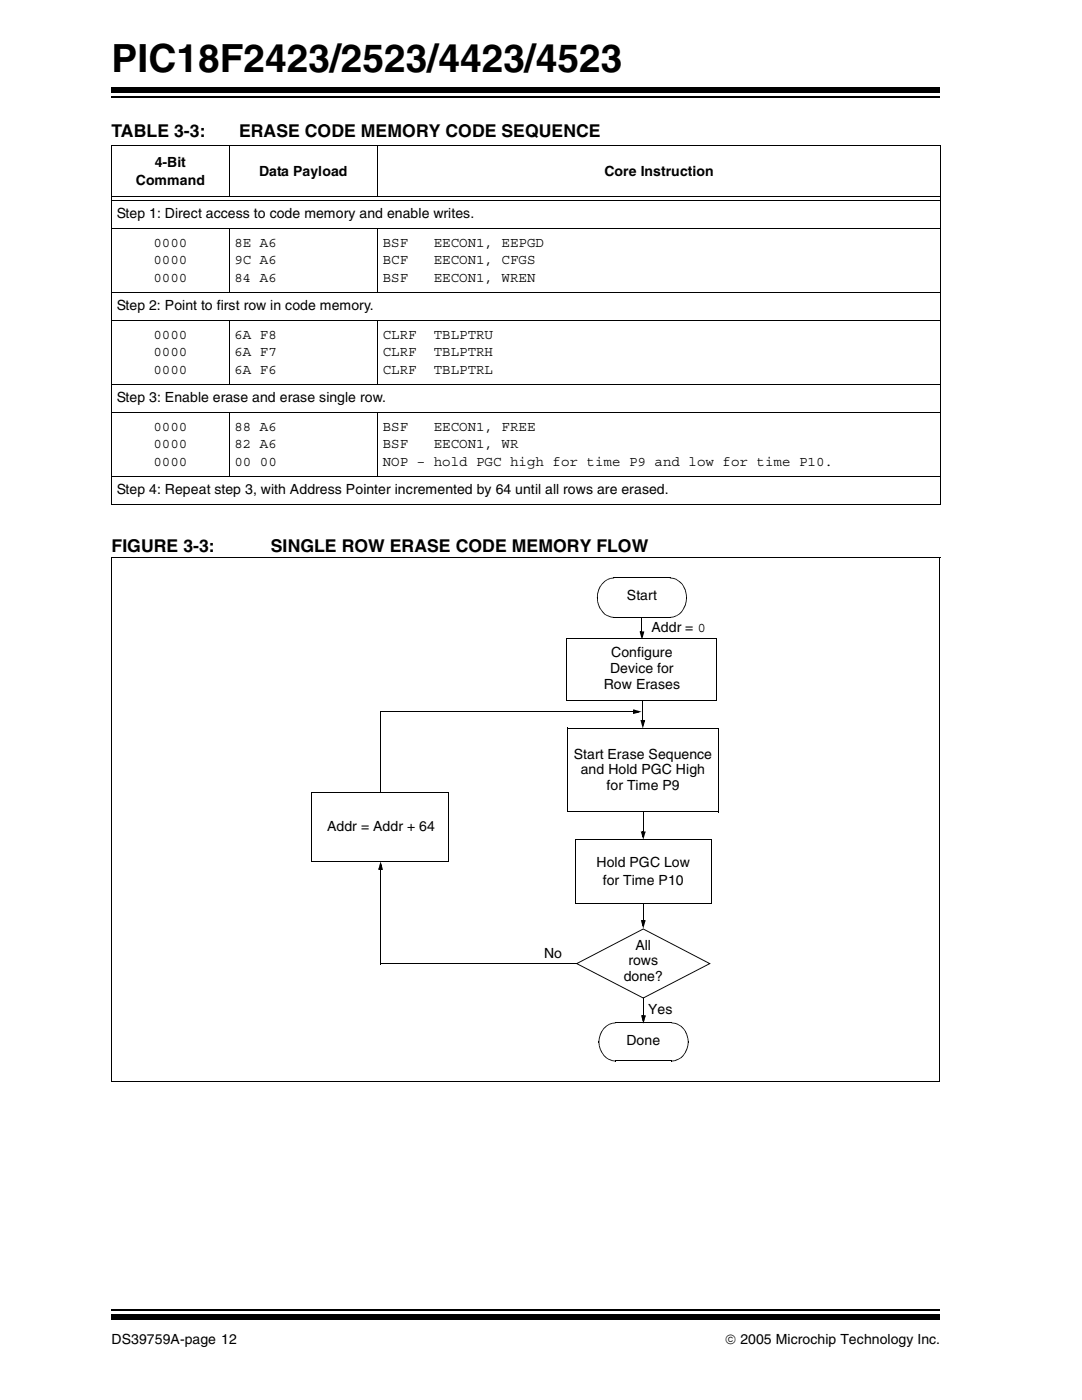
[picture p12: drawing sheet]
<svg xmlns="http://www.w3.org/2000/svg" width="216mm" height="279mm" viewBox="0 0 216 279" stroke-linecap="round" stroke-linejoin="round" font-family="sans-serif">
<defs><g id="words">
<text font-size="7.7" x="22.2" y="14.4">PIC18F2423/2523/4423/4523</text>
<g font-size="3.5">
<text x="22.2" y="27.4">TABLE 3-3:</text>
<text x="47.6" y="27.4">ERASE CODE MEMORY CODE SEQUENCE</text>
<text x="22.2" y="110">FIGURE 3-3:</text>
<text x="54" y="110">SINGLE ROW ERASE CODE MEMORY FLOW</text>
</g>
<g font-size="2.8">
<text x="30.8" y="33.3">4-Bit</text>
<text x="51.6" y="35.1">Data Payload</text>
<text x="120.4" y="35.1">Core Instruction</text>
<text x="27.1" y="36.8">Command</text>
<text x="23.3" y="43.5">Step 1: Direct access to code memory and enable writes.</text>
<text x="30.6" y="49.1">0000</text>
<text x="30.6" y="52.7">0000</text>
<text x="46.7" y="49.1">8E A6</text>
<text x="46.7" y="52.7">9C A6</text>
<text x="76.2" y="49.1">BSF</text>
<text x="76.2" y="52.7">BCF</text>
<text x="86.4" y="49.1">EECON1, EEPGD</text>
<text x="86.4" y="52.7">EECON1, CFGS</text>
<text x="30.6" y="56.2">0000</text>
<text x="46.7" y="56.2">84 A6</text>
<text x="76.2" y="56.2">BSF</text>
<text x="86.4" y="56.2">EECON1, WREN</text>
<text x="23.3" y="61.8">Step 2: Point to first row in code memory.</text>
<text x="30.6" y="67.5">0000</text>
<text x="30.6" y="71">0000</text>
<text x="46.7" y="67.5">6A F8</text>
<text x="46.7" y="71">6A F7</text>
<text x="76.2" y="67.5">CLRF</text>
<text x="76.2" y="71">CLRF</text>
<text x="86.4" y="67.5">TBLPTRU</text>
<text x="86.4" y="71">TBLPTRH</text>
<text x="30.6" y="74.5">0000</text>
<text x="46.7" y="74.5">6A F6</text>
<text x="76.2" y="74.5">CLRF</text>
<text x="86.4" y="74.5">TBLPTRL</text>
<text x="23.3" y="80.2">Step 3: Enable erase and erase single row.</text>
<text x="30.6" y="85.9">0000</text>
<text x="30.6" y="89.4">0000</text>
<text x="46.7" y="85.9">88 A6</text>
<text x="46.7" y="89.4">82 A6</text>
<text x="76.2" y="85.9">BSF</text>
<text x="76.2" y="89.4">BSF</text>
<text x="86.4" y="85.9">EECON1, FREE</text>
<text x="86.4" y="89.4">EECON1, WR</text>
<text x="30.6" y="92.9">0000</text>
<text x="46.7" y="92.9">00 00</text>
<text x="76.2" y="92.9">NOP – hold PGC high for time P9 and low for time P10.</text>
<text x="23.3" y="98.6">Step 4: Repeat step 3, with Address Pointer incremented by 64 until all rows are erased.</text>
<text x="124.9" y="119.6">Start</text>
<text x="129.8" y="126">Addr = 0</text>
<text x="121.8" y="131">Configure</text>
<text x="120.3" y="137.4">Row Erases</text>
<text x="121.5" y="134.2">Device for</text>
<text x="114.3" y="151.2">Start Erase Sequence</text>
<text x="115.7" y="154.3">and Hold PGC High</text>
<text x="120.8" y="157.5">for Time P9</text>
<text x="65.2" y="165.6">Addr = Addr + 64</text>
<text x="118.8" y="172.8">Hold PGC Low</text>
<text x="120.1" y="176.4">for Time P10</text>
<text x="108.4" y="191">No</text>
<text x="126.6" y="189.3">All</text>
<text x="124.2" y="195.6">done?</text>
<text x="125.2" y="192.3">rows</text>
<text x="129.1" y="202.1">Yes</text>
<text x="124.8" y="208.3">Done</text>
<text x="22.2" y="267.8">DS39759A-page 12</text>
<text x="144.5" y="267.8">© 2005 Microchip Technology Inc.</text>
</g>
</g></defs>
<path d="M22.2 19.3h165.1" fill="none" stroke="#000" stroke-width=".34"/>
<path d="M22.2 17.4h165.1v1h-165.1z" fill="#000"/>
<path d="M22.2 260h165.1v5.9h-165.1z" fill="#fff"/>
<path d="M22.2 261h165.1" fill="none" stroke="#000" stroke-width=".34"/>
<g fill="#000">
<path d="M118.9 119.2l.2 .1zM120.4 115.8l.6-.4 .1 .2-.6 .4-.9 1-.5 1.4v.8h-.2l.1-.8 .5-1.5zM118.9 119h.2zM118.9 119h.2v.8h-.1zM121 115.4l.7-.2v.2l-.6 .2zM121.7 115.2l.6-.1v.2l-.6 .1zM122.3 115.1l.1 .2zM133.3 115.1l.1 .2zM133.4 115.1a3.6 3.6 0 0 1 3.2 2.5h-.2l-.6-1.2-.5-.4-.6-.4-1.3-.3zM136.4 117.6h.2l.2 .8h-.2zM136.7 119.2l.2 .1zM136.7 119h.2z"/>
<path d="M136.6 118.4h.2l.1 .8h-.2zM136.7 119h.2a4.2 4.2 0 0 1-2.1 3.8l-.1-.1 .6-.4 .8-1.1 .3-.6zM119 119.8h.1l.2 .8-.1 .1zM122.3 123l.1 .1zM119.2 120.7l.1-.1 .3 .6 .9 1.1 1.2 .6 .6 .1v.1a3.4 3.4 0 0 1-3.1-2.4zM127.6 125.9h.3v.3h-.3zM127.8 123.1h.2zM127.4 125.9l.4 .1 .3 .9-.4 .1 .3-1 .3 .1-.4 .1v-.3h.5l-.5 1.7zM133.3 123l.1 .1zM133.4 123l.7-.1v.2h-.7zM134.1 122.9l.6-.3 .1 .2-.6 .3zM75.7 141.8l.1 .1z"/>
<path d="M126.1 141.4l1.7 .5-1.7 .4 .1-.4 .9-.2 .1 .3-1-.2 .1-.4 .1 .5h-.3zM126.1 141.9h.3v.2h-.3zM119.2 207.7l.2 .1zM120.2 204.9l1.1-.8 .1 .2-1 .7-.4 .6-.5 1.4-.1 .7h-.2l.3-1.5zM119.2 207.5l.2 .1zM119.2 207.6h.2l.1 .8h-.2zM119.3 208.4h.2l.2 .7-.2 .1zM121.3 204.1l.7-.2v.1l-.6 .3zM122 203.9l.6-.1v.2h-.6zM122.6 203.8l.1 .2zM122.6 211.4l.1 .2zM119.5 209.2l.2-.1 .7 1.2 .4 .5 1.2 .5 .6 .1v.2a3.4 3.4 0 0 1-3.1-2.4z"/>
<path d="M133.7 203.8l.1 .2zM133.7 211.4l.1 .2zM133.8 203.8a3.4 3.4 0 0 1 3.1 2.4h-.2l-.2-.6-.9-1-1.1-.6h-.7zM133.8 211.4l.7-.1v.2l-.7 .1zM134.4 211.3l.6-.2 .1 .1-.6 .3zM136.7 206.2h.2l.2 .8h-.2zM137 207.7l.2 .1zM137 207.5l.2 .1zM136.9 207h.2l.1 .7h-.2zM137 207.6h.2a4 4 0 0 1-2.1 3.6l-.1-.1 .6-.3 .9-1.1 .4-1.3zM22.2 262h165.1v1.1h-165.1z"/>
</g>
<g fill="none" stroke="#000" stroke-width=".2">
<path d="M22.1 29h165.4M22.2 29v71.5M22.3 39.1h165M22.3 40h165M45.6 28.8v10.2M75.2 28.8v10.2M187.4 29v71.5M22.1 45.5h165.4M22.1 58.2h165.4M45.6 45.4v12.9M75.2 45.4v12.9M22.1 63.9h165.4"/>
<path d="M22.1 76.6h165.4M45.6 63.8v12.9M75.2 63.8v12.9M22.1 82.2h165.4M22.1 94.9h165.4M45.6 82.1v12.9M75.2 82.1v12.9M22.1 100.5h165.4M122.3 115.2h11.2M122.3 123h11.2M127.9 123.1v2.8M75.8 141.9h50.4"/>
<path d="M122.6 203.9h11.3M122.6 211.5h11.3"/>
</g>
<path d="M127.6 126h.5l-.2 .9zM126.3 141.6l.9 .3-.9 .2z" fill="#000"/>
<path d="M114.6 167.3h27.1v12.7h-27.1z" fill="#fff"/>
<path d="M128.1 137.9v5.7M75.8 141.9v18.5M114.6 167.2v12.8M114.6 167.3h27.2M141.7 167.3v12.8M114.6 180h27.1M128.1 180.1v3.4M128.2 199.1v3.3" fill="none" stroke="#000" stroke-width=".2"/>
<path d="M128 137.8l.1 .1zM127.8 143.5h.3v.3h-.3zM127.6 143.5l.4 .1 .2 .9-.3 .1 .2-1 .4 .1-.4 .1v-.3h.4l-.4 1.7zM75.7 160.4l.2 .1zM114.8 192l13.4-6.9v.2l-13.3 6.9zM127.9 183.4h.2v.3h-.2zM128.1 180l.1 .1zM128.1 199l.2 .1zM127.7 183.4l.4 .1 .2 .9-.3 .1 .2-1 .4 .1-.5 .1v-.3h.5l-.5 1.7zM114.7 192.1l.2-.1 13.3 6.8-.1 .2v-.2l13.3-6.8v.2l-13.3-6.9 .1-.2 13.4 7-13.4 7zM127.9 202.4h.3v.3h-.3zM127.7 202.4l.4 .1 .3 .9-.4 .1 .3-1 .3 .1-.4 .1v-.3h.5l-.5 1.6z" fill="#000"/>
<path d="M127.8 143.7h.5l-.2 .9zM127.9 183.6h.5l-.3 .8zM127.9 202.5h.5l-.2 .9z" fill="#000"/>
<path d="M112.8 127.3h29.9v12.4h-29.9z" fill="#fff"/>
<path d="M112.7 139.7h30M112.8 127.2v12.5M112.8 127.3h30M142.7 127.3v12.4M128.1 161.7v4.1" fill="none" stroke="#000" stroke-width=".2"/>
<path d="M127.9 165.7h.2v.4h-.2zM128.1 161.6l.1 .1zM127.6 165.7l.5 .2 .2 .8-.3 .1 .2-.9h.4l-.5 .2v-.4h.6l-.6 1.6z" fill="#000"/>
<path d="M127.9 165.9h.5l-.3 .9z" fill="#000"/>
<path d="M62.1 157.9h27.3v13.8h-27.3z" fill="#fff"/>
<path d="M62.1 157.8v13.9M62.1 157.9h27.4M89.4 157.9v13.9M62 171.7h27.4" fill="none" stroke="#000" stroke-width=".2"/>
<path d="M113.1 145.2h30v16.6h-30z" fill="#fff"/>
<path d="M22.3 111.2h165M22.3 111.1v104.4M187.2 111.2v104.4M113.1 145.1v16.7M113.1 145.2h30.1M143.1 145.2v16.7M75.8 173.3v18.8M113 161.8h30.1M75.7 192.1h39.2M22.2 215.5h165" fill="none" stroke="#000" stroke-width=".2"/>
<path d="M75.8 171.7l.5 1.7-.4-.1-.3-.9 .4-.1-.3 1-.3-.1 .4-.1v.3h-.4zM75.8 173.1h.3v.3h-.3zM75.7 192.1l.2 .1zM114.9 192l.1 .2z" fill="#000"/>
<path d="M75.8 172.3l.3 .9h-.5z" fill="#000"/>
<use href="#words"/>
</svg>
